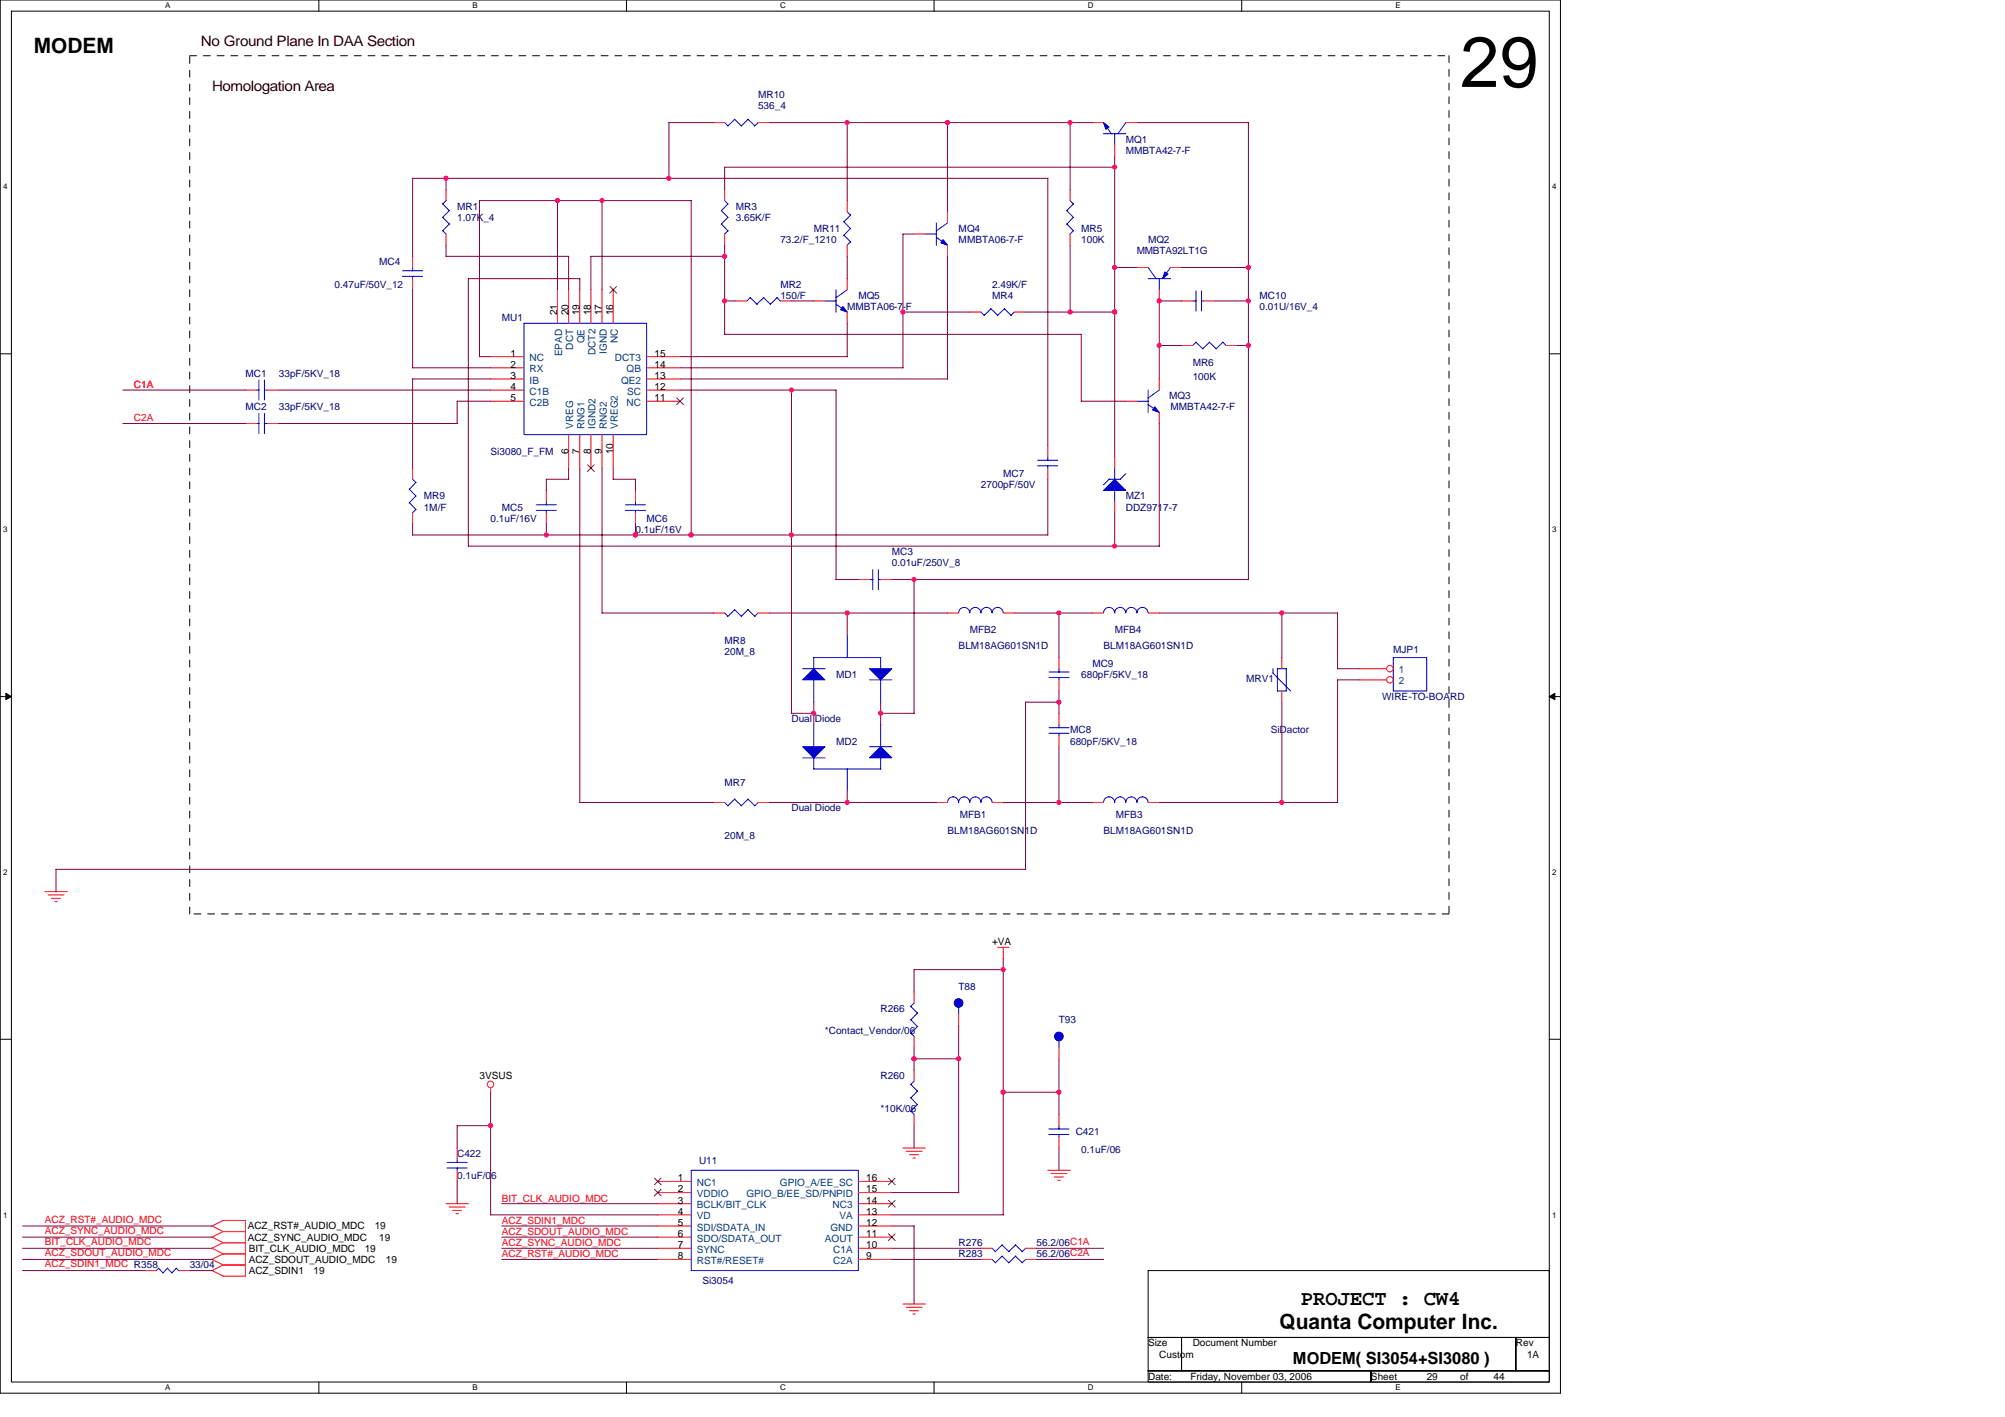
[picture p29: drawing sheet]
<svg xmlns="http://www.w3.org/2000/svg" width="297mm" height="210mm" viewBox="0 0 297 210" stroke-linecap="round" stroke-linejoin="round" font-family="sans-serif">
<defs><g id="words">
<text font-size="10.6" x="216.3" y="12.9">29</text>
<g font-size="3.1">
<text x="5" y="7.9">MODEM</text>
<text x="189.6" y="196.9">Quanta Computer Inc.</text>
<text x="192.7" y="193.3">PROJECT : CW4</text>
</g>
<text font-size="2.5" x="191.6" y="202.1">MODEM( SI3054+SI3080 )</text>
<g font-size="2.1" fill="#400000">
<text x="29.8" y="6.9">No Ground Plane In DAA Section</text>
<text x="31.4" y="13.5">Homologation Area</text>
</g>
<g font-size="1.5" fill="#000080">
<text x="112.3" y="14.5">MR10</text>
<text x="112.3" y="16.2">536_4</text>
<text x="166.8" y="21.1">MQ1</text>
<text x="166.8" y="22.8">MMBTA42-7-F</text>
<text x="67.7" y="31.1">MR1</text>
<text x="67.7" y="32.7">1.07K_4</text>
<text x="109" y="31.1">MR3</text>
<text x="109" y="32.7">3.65K/F</text>
<text x="120.6" y="34.4">MR11</text>
<text x="142" y="34.4">MQ4</text>
<text x="160.2" y="34.4">MR5</text>
<text x="56.2" y="39.3">MC4</text>
<text x="115.6" y="36">73.2/F_1210</text>
<text x="142" y="36">MMBTA06-7-F</text>
<text x="160.2" y="36">100K</text>
<text x="168.4" y="37.7">MMBTA92LT1G</text>
<text x="170.1" y="36">MQ2</text>
<text x="49.6" y="42.6">0.47uF/50V_12</text>
<text x="74.3" y="47.6">MU1</text>
<text x="115.6" y="42.6">MR2</text>
<text x="115.6" y="44.3">150/F</text>
<text x="125.5" y="45.9">MMBTA06-7-F</text>
<text x="127.2" y="44.3">MQ5</text>
<text x="147" y="44.3">MR4</text>
<text x="147" y="42.6">2.49K/F</text>
<text x="186.6" y="44.3">MC10</text>
<text x="186.6" y="45.9">0.01U/16V_4</text>
<text x="36.4" y="55.8">MC1</text>
<text x="41.3" y="55.8">33pF/5KV_18</text>
<text x="173.2" y="59.1">MQ3</text>
<text x="176.7" y="54.2">MR6</text>
<text x="176.7" y="56.3">100K</text>
<text x="36.4" y="60.8">MC2</text>
<text x="41.3" y="60.8">33pF/5KV_18</text>
<text x="173.4" y="60.8">MMBTA42-7-F</text>
<text x="72.7" y="67.4">Si3080_F_FM</text>
<text x="148.6" y="70.7">MC7</text>
<text x="62.8" y="74">MR9</text>
<text x="62.8" y="75.6">1M/F</text>
<text x="72.7" y="77.3">0.1uF/16V</text>
<text x="74.3" y="75.6">MC5</text>
<text x="95.8" y="77.3">MC6</text>
<text x="145.3" y="72.3">2700pF/50V</text>
<text x="166.8" y="74">MZ1</text>
<text x="166.8" y="75.6">DDZ9717-7</text>
<text x="94.1" y="78.9">0.1uF/16V</text>
<text x="132.1" y="82.2">MC3</text>
<text x="132.1" y="83.9">0.01uF/250V_8</text>
<text x="107.4" y="95.4">MR8</text>
<text x="143.7" y="93.8">MFB2</text>
<text x="165.1" y="93.8">MFB4</text>
<text x="107.4" y="97.1">20M_8</text>
<text x="123.9" y="100.4">MD1</text>
<text x="142" y="96.1">BLM18AG601SN1D</text>
<text x="160.2" y="100.4">680pF/5KV_18</text>
<text x="161.8" y="98.7">MC9</text>
<text x="163.5" y="96.1">BLM18AG601SN1D</text>
<text x="184.6" y="101">MRV1</text>
<text x="206.4" y="96.8">MJP1</text>
<text x="117.3" y="107">Dual Diode</text>
<text x="204.8" y="103.7">WIRE-TO-BOARD</text>
<text x="123.9" y="110.3">MD2</text>
<text x="158.5" y="108.6">MC8</text>
<text x="158.5" y="110.3">680pF/5KV_18</text>
<text x="188.3" y="108.6">SiDactor</text>
<text x="107.4" y="116.4">MR7</text>
<text x="107.4" y="124.3">20M_8</text>
<text x="117.3" y="120.2">Dual Diode</text>
<text x="140.4" y="123.5">BLM18AG601SN1D</text>
<text x="142.2" y="121.2">MFB1</text>
<text x="163.5" y="123.5">BLM18AG601SN1D</text>
<text x="165.3" y="121.2">MFB3</text>
<text x="130.5" y="149.9">R266</text>
<text x="142" y="146.6">T88</text>
<text x="122.2" y="153.2">*Contact_Vendor/06</text>
<text x="156.9" y="151.6">T93</text>
<text x="130.5" y="159.8">R260</text>
<text x="130.5" y="164.8">*10K/06</text>
<text x="67.7" y="171.4">C422</text>
<text x="103.6" y="172.4">U11</text>
<text x="159.4" y="168.1">C421</text>
<text x="160.2" y="170.7">0.1uF/06</text>
<text x="67.7" y="174.7">0.1uF/06</text>
<text x="142" y="184.6">R276</text>
<text x="153.6" y="184.6">56.2/06C1A</text>
<text x="28.1" y="187.9">33/04</text>
<text x="104.1" y="190.2">Si3054</text>
<text x="142" y="186.2">R283</text>
<text x="153.6" y="186.2">56.2/06C2A</text>
</g>
<g font-size="1.5">
<text x="82.6" y="46.7" transform="rotate(-90 82.6 46.7)">21</text>
<text x="84.2" y="46.7" transform="rotate(-90 84.2 46.7)">20</text>
<text x="85.9" y="46.7" transform="rotate(-90 85.9 46.7)">19</text>
<text x="87.5" y="46.7" transform="rotate(-90 87.5 46.7)">18</text>
<text x="89.2" y="46.7" transform="rotate(-90 89.2 46.7)">17</text>
<text x="90.8" y="46.7" transform="rotate(-90 90.8 46.7)">16</text>
<text x="75.6" y="52.8">1</text>
<text x="97" y="52.8">15</text>
<text x="75.6" y="54.5">2</text>
<text x="75.6" y="56.1">3</text>
<text x="75.6" y="57.8">4</text>
<text x="75.6" y="59.4">5</text>
<text x="97" y="54.5">14</text>
<text x="97" y="56.1">13</text>
<text x="97" y="57.8">12</text>
<text x="97" y="59.4">11</text>
<text x="84.2" y="67.3" transform="rotate(-90 84.2 67.3)">6</text>
<text x="85.9" y="67.3" transform="rotate(-90 85.9 67.3)">7</text>
<text x="87.5" y="67.3" transform="rotate(-90 87.5 67.3)">8</text>
<text x="89.2" y="67.3" transform="rotate(-90 89.2 67.3)">9</text>
<text x="90.8" y="67.3" transform="rotate(-90 90.8 67.3)">10</text>
<text x="147" y="140">+VA</text>
<text x="71" y="159.8">3VSUS</text>
<text x="100.4" y="176.6">2</text>
<text x="100.4" y="175">1</text>
<text x="100.4" y="178.3">3</text>
<text x="100.4" y="179.9">4</text>
<text x="128.3" y="179.9">13</text>
<text x="128.3" y="178.3">14</text>
<text x="128.3" y="176.6">15</text>
<text x="128.3" y="175">16</text>
<text x="36.7" y="183.8">ACZ_SYNC_AUDIO_MDC</text>
<text x="36.7" y="182.1">ACZ_RST#_AUDIO_MDC</text>
<text x="36.8" y="185.4">BIT_CLK_AUDIO_MDC</text>
<text x="54" y="185.4">19</text>
<text x="55.5" y="182.1">19</text>
<text x="56.2" y="183.8">19</text>
<text x="100.4" y="181.6">5</text>
<text x="100.4" y="183.2">6</text>
<text x="100.4" y="184.9">7</text>
<text x="128.3" y="183.2">11</text>
<text x="128.3" y="184.9">10</text>
<text x="128.3" y="181.6">12</text>
<text x="36.8" y="187.1">ACZ_SDOUT_AUDIO_MDC</text>
<text x="36.8" y="188.7">ACZ_SDIN1</text>
<text x="46.4" y="188.7">19</text>
<text x="57.2" y="187.1">19</text>
<text x="100.4" y="186.5">8</text>
<text x="128.3" y="186.5">9</text>
<text x="170.1" y="199.5">Size</text>
<text x="171.7" y="201.1">Custom</text>
<text x="176.7" y="199.5">Document Number</text>
<text x="224.6" y="199.5">Rev</text>
<text x="226.2" y="201.1">1A</text>
<text x="170.1" y="204.4">Date:</text>
<text x="176.4" y="204.4">Friday, November 03, 2006</text>
<text x="203.1" y="204.4">Sheet</text>
<text x="211.4" y="204.4">29</text>
<text x="216.3" y="204.4">of</text>
<text x="221.3" y="204.4">44</text>
</g>
<g font-size="1.5" fill="#004080">
<text x="78.5" y="53.5">NC</text>
<text x="83.3" y="52.8" transform="rotate(-90 83.3 52.8)">EPAD</text>
<text x="84.9" y="51.8" transform="rotate(-90 84.9 51.8)">DCT</text>
<text x="86.6" y="50.9" transform="rotate(-90 86.6 50.9)">QE</text>
<text x="88.2" y="52.6" transform="rotate(-90 88.2 52.6)">DCT2</text>
<text x="89.9" y="52.5" transform="rotate(-90 89.9 52.5)">IGND</text>
<text x="91.1" y="53.5">DCT3</text>
<text x="91.5" y="50.9" transform="rotate(-90 91.5 50.9)">NC</text>
<text x="78.5" y="55.2">RX</text>
<text x="78.5" y="56.8">IB</text>
<text x="78.5" y="58.5">C1B</text>
<text x="92" y="56.8">QE2</text>
<text x="92.8" y="55.2">QB</text>
<text x="92.9" y="58.5">SC</text>
<text x="78.5" y="60.1">C2B</text>
<text x="84.9" y="63.6" transform="rotate(-90 84.9 63.6)">VREG</text>
<text x="86.6" y="63.6" transform="rotate(-90 86.6 63.6)">RNG1</text>
<text x="88.2" y="63.6" transform="rotate(-90 88.2 63.6)">IGND2</text>
<text x="89.9" y="63.6" transform="rotate(-90 89.9 63.6)">RNG2</text>
<text x="91.5" y="63.6" transform="rotate(-90 91.5 63.6)">VREG2</text>
<text x="92.8" y="60.1">NC</text>
<text x="207.2" y="99.7">1</text>
<text x="207.2" y="101.4">2</text>
<text x="103.2" y="177.3">VDDIO</text>
<text x="103.2" y="175.7">NC1</text>
<text x="103.2" y="179">BCLK/BIT_CLK</text>
<text x="110.6" y="177.3">GPIO_B/EE_SD/PNPID</text>
<text x="115.5" y="175.7">GPIO_A/EE_SC</text>
<text x="123.4" y="179">NC3</text>
<text x="103.2" y="180.6">VD</text>
<text x="103.2" y="182.3">SDI/SDATA_IN</text>
<text x="103.2" y="183.9">SDO/SDATA_OUT</text>
<text x="103.2" y="185.6">SYNC</text>
<text x="122.2" y="183.9">AOUT</text>
<text x="123" y="182.3">GND</text>
<text x="123.4" y="185.6">C1A</text>
<text x="124.4" y="180.6">VA</text>
<text x="103.2" y="187.2">RST#/RESET#</text>
<text x="123.4" y="187.2">C2A</text>
</g>
<g font-size="1.5" fill="#f00">
<text x="19.9" y="57.5">C1A</text>
<text x="19.9" y="62.4">C2A</text>
<text x="74.3" y="178">BIT_CLK_AUDIO_MDC</text>
<text x="6.6" y="184.4">BIT_CLK_AUDIO_MDC</text>
<text x="6.6" y="182.8">ACZ_SYNC_AUDIO_MDC</text>
<text x="6.6" y="181.1">ACZ_RST#_AUDIO_MDC</text>
<text x="74.3" y="184.6">ACZ_SYNC_AUDIO_MDC</text>
<text x="74.3" y="182.9">ACZ_SDOUT_AUDIO_MDC</text>
<text x="74.3" y="181.3">ACZ_SDIN1_MDC</text>
<text x="6.6" y="186.1">ACZ_SDOUT_AUDIO_MDC</text>
<text x="6.6" y="187.7">ACZ_SDIN1_MDC R358</text>
<text x="74.3" y="186.2">ACZ_RST#_AUDIO_MDC</text>
</g>
<g font-size="1.2">
<text x="24.5" y="1.2">A</text>
<text x="70" y="1.2">B</text>
<text x="115.6" y="1.2">C</text>
<text x="161.2" y="1.2">D</text>
<text x="206.7" y="1.2">E</text>
<text x=".5" y="28.1">4</text>
<text x="230" y="28.1">4</text>
<text x=".5" y="78.8">3</text>
<text x="230" y="78.8">3</text>
<text x=".5" y="129.6">2</text>
<text x="230" y="129.6">2</text>
<text x=".5" y="180.4">1</text>
<text x="230" y="180.4">1</text>
<text x="24.5" y="205.9">A</text>
<text x="70" y="205.9">B</text>
<text x="115.6" y="205.9">C</text>
<text x="161.2" y="205.9">D</text>
<text x="206.7" y="205.9">E</text>
</g>
</g></defs>
<path d="M0 0h231.2v206.4h-231.2zM1.7 1.7h227.8v203h-227.8z" fill="none" stroke="#000" stroke-width=".15"/>
<g fill="#fff">
<path d="M24.5 .2h.7v1.3h-.7z"/>
<path d="M24.5 204.9h.7v1.3h-.7z"/>
</g>
<path d="M47.2 0v1.7M47.2 204.7v1.7" fill="none" stroke="#000" stroke-width=".15"/>
<g fill="#fff">
<path d="M70 .2h.8v1.3h-.8z"/>
<path d="M70 204.9h.8v1.3h-.8z"/>
</g>
<path d="M92.8 0v1.7M92.8 204.7v1.7" fill="none" stroke="#000" stroke-width=".15"/>
<g fill="#fff">
<path d="M115.6 .2h.8v1.3h-.8z"/>
<path d="M115.6 204.9h.8v1.3h-.8z"/>
</g>
<path d="M138.4 0v1.7M138.4 204.7v1.7" fill="none" stroke="#000" stroke-width=".15"/>
<g fill="#fff">
<path d="M161.2 .2h.8v1.3h-.8z"/>
<path d="M161.2 204.9h.8v1.3h-.8z"/>
</g>
<path d="M184 0v1.7M184 204.7v1.7" fill="none" stroke="#000" stroke-width=".15"/>
<g fill="#fff">
<path d="M206.7 .2h.8v1.3h-.8z"/>
<path d="M206.7 204.9h.8v1.3h-.8z"/>
<path d="M.5 27h.6v1.3h-.6z"/>
<path d="M230 27h.6v1.3h-.6z"/>
<path d="M.5 77.8h.6v1.3h-.6z"/>
<path d="M230 77.8h.6v1.3h-.6z"/>
</g>
<path d="M0 52.4h1.7M229.5 52.4h1.7" fill="none" stroke="#000" stroke-width=".15"/>
<g fill="#fff">
<path d="M.5 128.6h.6v1.3h-.6z"/>
<path d="M230 128.6h.6v1.3h-.6z"/>
</g>
<path d="M0 103.2h1.7M229.5 103.2h1.7" fill="none" stroke="#000" stroke-width=".15"/>
<path d="M.9 102.7l.8 .5-.8 .5zM229.5 103.2l.9-.5v1z" fill="#000" stroke="#000" stroke-width=".15"/>
<g fill="#fff">
<path d="M.5 179.3h.6v1.3h-.6z"/>
<path d="M230 179.3h.6v1.3h-.6z"/>
</g>
<path d="M0 153.9h1.7M229.5 153.9h1.7M170.1 188.2h59.4v9.9h-59.4zM170.1 198.1h4.9v5h-4.9zM175 198.1h49.6v5h-49.6zM224.6 198.1h4.9v5h-4.9zM170.1 203.1h33v1.6h-33zM203.1 203.1h26.4v1.6h-26.4z" fill="none" stroke="#000" stroke-width=".15"/>
<path d="M28.1 8.3h186.6M214.7 8.3v127.1M28.1 135.4v-127.1M214.7 135.4h-186.6" fill="none" stroke="#000" stroke-width=".15" stroke-dasharray="1 1 1 1 1 1 1 1"/>
<g fill="none" stroke="#f00" stroke-width=".15">
<path d="M105.7 18.2h1.7M112.3 18.2h1.7M161.8 18.2h1.7M166.8 18.2h1.6M61.1 38v1.6M66.1 28.1v1.6M66.1 34.7v1.6M107.4 28.1v1.6M107.4 34.7v1.6M125.5 29.7v1.7M125.5 36.3v1.7M135.4 34.7h1.7"/>
<path d="M140.4 31.4v1.6M140.4 36.3v1.7M158.5 28.1v1.6M158.5 34.7v1.6M165.1 21.5v1.6M168.4 39.6h1.7M173.4 39.6h1.6M36.4 57.8h1.6M39.7 57.8h1.6M61.1 41.3v1.6M72.7 52.8h4.9M72.7 54.5h4.9"/>
<path d="M72.7 56.1h4.9M72.7 57.8h4.9M72.7 59.4h4.9M82.6 42.9v5M84.2 42.9v5M85.9 42.9v5M87.5 42.9v5M89.2 42.9v5M90.8 42.9v5M95.8 52.8h5M95.8 54.5h5M95.8 56.1h5"/>
<path d="M95.8 57.8h5M95.8 59.4h5M109 44.6h1.7M115.6 44.6h1.7M120.6 44.6h1.6M125.5 41.3v1.6M125.5 46.2v1.7M143.7 46.2h1.6M150.3 46.2h1.6M166.8 59.4h1.6M171.7 42.9v1.7M171.7 56.1v1.7"/>
<path d="M175 44.6h1.7M175 51.2h1.7M178.3 44.6h1.7M181.6 51.2h1.7M36.4 62.7h1.6M39.7 62.7h1.6M61.1 69.3v1.7M61.1 75.9v1.7M80.9 72.6v1.7M80.9 75.9v1.7M84.2 64.4v4.9M85.9 64.4v4.9"/>
<path d="M87.5 64.4v4.9M89.2 64.4v4.9M90.8 64.4v4.9M94.1 72.6v1.7M94.1 75.9v1.7M155.2 66v1.7M155.2 69.3v1.7M165.1 67.7v1.6M165.1 74.3v1.6M171.7 61.1v1.6M105.7 90.8h1.7M112.3 90.8h1.7"/>
<path d="M127.2 85.9h1.6M130.5 85.9h1.6M140.4 90.8h1.6M148.6 90.8h1.7M156.9 97.4v1.7M161.8 90.8h1.7M170.1 90.8h1.6M189.9 97.4v1.7M201.5 99.1h3.9M105.7 118.9h1.7M112.3 118.9h1.7M130.5 107.3h.1"/>
<path d="M130.5 104h.1M138.7 118.9h1.7M147 118.9h1.6M156.9 100.7v1.7M156.9 105.7v1.6M156.9 109v1.6M161.8 118.9h1.7M170.1 118.9h1.6M189.9 102.4v1.6M201.5 100.7h3.9M6.6 132.1h3.4M7.1 132.6h2.4"/>
<path d="M7.6 133.1h1.4M8.1 133.6h.4M135.4 146.9v1.7M135.4 153.5v1.7M135.4 158.5v1.6M142 150.2v1.7M147.8 140.3h1.7M148.6 140.3v1.7M156.9 155.2v1.6M66.1 178.3h3.3M66.6 178.8h2.3M67.1 179.3h1.3"/>
<path d="M67.6 179.8h.3M67.7 170.1v1.6M67.7 173.4v1.6M72.7 161.1v.7M97.4 178.3h5M97.4 176.7h5M97.4 175h5M97.4 180h5M127.2 178.3h4.9M127.2 176.7h4.9M127.2 175h4.9M127.2 180h4.9"/>
<path d="M133.8 170.1h3.3M134.3 170.5h2.3M134.7 171h1.4M135.3 171.5h.3M135.4 165.1v1.7M155.2 173.4h3.4M155.7 173.8h2.4M156.2 174.3h1.3M156.7 174.8h.4M156.9 165.1v1.7M156.9 168.4v1.7M21.5 188.2h1.7"/>
<path d="M26.5 188.2h1.6M31.4 183.2l1.7 .9-1.7 .8M31.4 184.9l1.7 .8M31.4 186.5l1.7 .9-1.7 .8M31.4 188.2l1.7 .8M31.4 181.6l1.7 .8h3.3M33 180.8h3.4v8.3M33 184.1h3.4M33 185.7h3.4M33 187.4h3.4M33 189h3.4M33.1 180.8l-1.7 .8"/>
<path d="M33.1 182.4l-1.7 .9M33.1 185.7l-1.7 .9M97.4 186.6h5M97.4 181.6h5M97.4 183.3h5M97.4 184.9h5M127.2 186.6h4.9M127.2 181.6h4.9M127.2 183.3h4.9M127.2 184.9h4.9M133.8 193.2h3.3M134.3 193.7h2.3"/>
<path d="M134.7 194.2h1.4M135.3 194.6h.3M145.3 186.6h1.7M145.3 184.9h1.7M151.9 186.6h1.7M151.9 184.9h1.7"/>
<circle cx="205.9" cy="99" r=".48"/>
<circle cx="205.9" cy="100.7" r=".48"/>
<circle cx="72.7" cy="160.6" r=".48"/>
</g>
<g fill="none" stroke="#00f" stroke-width=".15">
<path d="M107.3 18.1l.5 .5M108.8 17.7l1 .9M108.8 17.7l-1 1M111.8 18.6l-1-.9-1 1M112.3 18.2l-.5 .5M163.5 18.1l1.2 1.7M163.5 19.8h3.3M165.1 19.8v1.7M166.8 18.2l-1.2 1.6M61.1 39.6v.5M65.6 34.2l.5 .5M65.6 32.2l1 1"/>
<path d="M65.6 30.2l1 1M66.1 29.7l-.5 .5M66.6 33.2l-1 1M66.6 31.2l-1 1M106.9 31.2l1 1M106.9 33.2l1 1M107.4 29.7l.5 .5-1.1 1M107.8 32.2l-1 1M107.8 34.2l-.5 .5M125 32.9l1 1M125 34.8l1 1.1M125.5 31.4l.5 .5"/>
<path d="M126 31.9l-1 1M126 33.8l-1 1.1M126 35.8l-.5 .5M137.1 34.7h1.6M138.7 35.2l1.7 1.1M138.7 33v3.3M140.4 33l-1.7 1.2M158 31.2l1 1M158 33.2l1 1M158.5 29.7l.5 .5-1 1M159 32.2l-1 1M159 34.2l-.5 .5"/>
<path d="M170.1 39.6l1.2 1.7M173.4 39.6l-1.2 1.7M38 57.8h.4M38.4 56.3v3M39.2 57.8h.5M39.2 56.3v3M59.6 40.1h3M59.6 40.9h3M61.1 40.9v.4M77.6 47.9h18.2v16.5h-18.2zM110.7 44.6l.5-.5 1 1 1-1 .9 1M115.1 44.1l.5 .5"/>
<path d="M115.1 44.1l-1 1M122.2 44.6h1.7M123.9 45.1l1.6 1.1M123.9 42.9v3.3M125.5 42.9l-1.7 1.2M145.3 46.2l.5 .5M146.8 45.7l1 1M146.8 45.7l-1 1M148.8 45.7l1 1M148.8 45.7l-1 1M150.3 46.2l-.5 .5M168.4 59.4h1.7"/>
<path d="M170.1 41.3h3.3M170.1 59.9l1.7 1.2M170.1 57.8v3.3M171.7 41.3v1.6M171.7 57.8l-1.6 1.2M176.7 44.6h.5M177.2 50.7l1 1M177.2 43.1v3M177.2 50.7l-.5 .5M178 44.6h.3M178 43.1v3M179.2 50.7l1 1"/>
<path d="M179.2 50.7l-1 1M181.2 50.7l.5 .5M181.2 50.7l-1 1M38 62.7h.4M38.4 61.2v3M39.2 62.7h.5M39.2 61.2v3M61.1 71l.5 .5M61.6 71.5l-1 1 1 1-1 1 1 1M61.6 75.5l-.5 .5M79.4 74.8h3M79.4 75.6h3"/>
<path d="M80.9 74.3v.5M80.9 75.6v.3M92.6 74.8h3M92.6 75.6h3M94.1 74.3v.5M94.1 75.6v.3M153.7 68.2h3M153.7 69h3M155.2 67.7v.5M155.2 69v.3M164.3 71h1.7M164.3 71l-.8 .8"/>
<path d="M165.1 69.3v1.7M165.1 72.6v1.7M166.8 70.1l-.8 .9M107.3 90.8l.5 .5M108.8 90.3l1 1 1-1M108.8 90.3l-1 1M110.8 90.3l1 1 .5-.5M118.9 99.1h3.3M120.6 99.1v-1.7h9.9v1.7M125.5 94.1v3.3M128.8 85.9h.5M129.3 84.4v3"/>
<path d="M130.1 85.9h.4M130.1 84.4v3M142 90.8a.83 .83 0 0 1 .9-.8 .83 .83 0 0 1 .8 .8 .83 .83 0 0 1 .8-.8 .83 .83 0 0 1 .8 .8 .83 .83 0 0 1 .9-.8 .83 .83 0 0 1 .8 .8 .83 .83 0 0 1 .8-.8 .83 .83 0 0 1 .8 .8M155.4 99.5h3M156.9 99.1v.5M163.5 90.8a.83 .83 0 0 1 .8-.8 .83 .83 0 0 1 .8 .8 .83 .83 0 0 1 .9-.8 .83 .83 0 0 1 .8 .8 .83 .83 0 0 1 .8-.8 .83 .83 0 0 1 .8 .8 .83 .83 0 0 1 .9-.8 .83 .83 0 0 1 .8 .8M188.6 99.7l2.6 2.7M188.6 99v.7M189.2 99.1h1.4M189.2 99.1v3.3h1.4M190.6 99v3.4M206.4 97.4h5v5h-5z"/>
<path d="M107.3 118.9l.5 .5M108.8 118.4l1 1 1-1 1 1 .5-.5M108.8 118.4l-1 1M118.9 112.3h3.3M120.6 112.2l-.1 1.7h10v-1.7M120.6 100.7v3.3M120.6 107.3v3.3M125.5 113.9v3.3M128.8 110.6h3.3M128.8 100.7h3.3M130.5 100.7v3.3M130.5 107.3v3.3"/>
<path d="M140.4 118.9a.83 .83 0 0 1 .8-.9 .83 .83 0 0 1 .8 .9 .83 .83 0 0 1 .9-.9 .83 .83 0 0 1 .8 .9 .83 .83 0 0 1 .8-.9 .83 .83 0 0 1 .8 .9 .83 .83 0 0 1 .9-.9 .83 .83 0 0 1 .8 .9M155.4 107.8h3M155.4 108.6h3M155.4 100.4h3M156.9 100.4v.3M156.9 107.3v.5M156.9 108.6v.4M163.5 118.9a.83 .83 0 0 1 .8-.9 .83 .83 0 0 1 .8 .9 .83 .83 0 0 1 .9-.9 .83 .83 0 0 1 .8 .9 .83 .83 0 0 1 .8-.9 .83 .83 0 0 1 .8 .9 .83 .83 0 0 1 .9-.9 .83 .83 0 0 1 .8 .9M134.9 151l1 1.1M134.9 149.1l1 1M135.4 148.6l-.5 .5M135.9 152l-1 1 .5 .5"/>
<path d="M135.9 150.1l-1 1M142 149.2v1M156.9 154.2v1M66.2 172.2h3M66.2 173h3M67.7 171.7v.5M67.7 173v.4M102.4 173.4h24.8v14.8h-24.8zM134.9 164.6l.5 .5M134.9 162.6l1 1M135.4 160.1l-.5 .5 1 1M135.9 163.6l-1 1"/>
<path d="M135.9 161.6l-1 1M155.4 167.2h3M155.4 168.1h3M156.9 166.8v.5M156.9 168v.4M23.5 187.9l.7 .7M23.5 187.9l-.3 .3M24.8 187.9l.7 .7M24.8 187.9l-.7 .7M26.1 187.9l.4 .3M26.1 187.9l-.6 .7M147 186.5l.5 .5"/>
<path d="M147 184.9l.5 .5M148.4 186.1l1.1 .9M148.5 186.1l-1.1 1M150.4 186.1l1 .9M150.4 186.1l-1 1M151.4 185.4l-1-1-1 1-1-1-1 1M151.9 186.6l-.5 .5M151.9 184.9l-.5 .5"/>
</g>
<g fill="#00f" stroke="#00f" stroke-width=".15">
<path d="M165.1 71l1.7 1.6h-3.3z" fill-rule="evenodd"/>
<path d="M118.9 110.6h3.3l-1.6 1.7z" fill-rule="evenodd"/>
<path d="M130.5 110.6l1.6 1.7h-3.3z" fill-rule="evenodd"/>
<path d="M172.6 40.3l.5 .3-.9 .7z" fill-rule="evenodd"/>
<path d="M139.7 35.5l.7 .8-1-.3z" fill-rule="evenodd"/>
<path d="M124.9 45.4l.6 .8-1-.3z" fill-rule="evenodd"/>
<path d="M171.1 60.3l.6 .8-1-.4z" fill-rule="evenodd"/>
<path d="M163.5 18.2l.8 .6-.5 .4z" fill-rule="evenodd"/>
<path d="M120.6 99.1l1.6 1.6h-3.3z" fill-rule="evenodd"/>
<path d="M128.8 99.1h3.3l-1.6 1.6z" fill-rule="evenodd"/>
<circle cx="142" cy="148.6" r=".65"/>
<circle cx="156.9" cy="153.5" r=".65"/>
</g>
<g fill="none" stroke="#804000" stroke-width=".15">
<path d="M90.4 42.4l1 1M91.3 42.4l-1 1M100.3 58.9l1 1M101.2 58.9l-1 1M87.1 68.9l1 .9M88 68.9l-1 .9M97 176.2l1 1M97 174.5l1 1M97.9 176.2l-1 1M97.9 174.5l-1 1M131.6 177.8l1 1M131.6 174.5l1 1"/>
<path d="M132.6 177.8l-1 1M132.6 174.5l-1 1M131.6 182.8l1 1M132.6 182.8l-1 1"/>
</g>
<g fill="none" stroke="#800040" stroke-width=".15">
<path d="M105.7 18.2h-6.6v8.2M113.9 18.2h47.9M125.5 18.1v11.6M140.4 18.1v13.3M158.5 18.1v10M168.4 18.2h16.6v67.7M66.1 38h18.2M66.1 26.4v1.7M66.1 36.3v1.7M71 29.7h31.4v49.5M71 29.7v23.1M82.6 29.7v13.2"/>
<path d="M84.2 38v4.9M89.2 29.7v13.2M107.4 36.3v13.3M107.4 38h-19.9v4.9M125.5 38v3.3M135.4 34.7h-1.6v19.8M140.4 38v18.2M155.2 26.4v39.7M155.3 26.4h-94.2v11.6M158.5 36.3v9.9M165.1 39.6h3.4M165.1 23.1v44.6"/>
<path d="M165.2 24.8h-57.8v3.3M175 39.6h10M18.2 57.8h18.2M41.3 57.8h31.4M61.1 54.5h11.6M61.1 42.9v11.6M71 52.8h1.7M72.7 59.4h-5v3.4l-26.4-.1M72.7 56.1h-11.6v13.3M85.9 41.3v1.6M85.9 41.3h-16.5v39.6M100.7 57.8h23.2v28.1h3.3"/>
<path d="M100.8 54.5h33M100.8 56.1h39.6M100.8 52.8h24.7M107.4 44.6h1.6M107.4 49.5h52.8M117.3 44.6h3.3M117.3 57.8v47.9M125.5 47.9v5M133.8 46.2h9.9M151.9 46.2h13.3M160.2 49.5v9.9h6.6M171.7 51.2h3.4"/>
<path d="M175.1 44.6h-3.4v11.6M180 44.6h5M183.3 51.2h1.7M18.2 62.7h18.2M80.9 77.6v1.6M84.2 69.3v1.7M84.3 71h-3.4v1.7M85.9 69.3v49.6h19.8M89.2 69.3v21.5h16.5M90.8 69.3v1.7h3.4M94.1 71v1.7M94.1 77.6v1.6"/>
<path d="M155.2 71v8.2h-94.1v-1.6M165.1 75.9v5M171.7 62.7v18.2M69.4 80.9h102.4M114 90.8h26.4M125.5 90.8v3.3M132.1 85.9h52.9M135.4 85.9v19.8M150.3 90.8h11.6M156.9 90.8v6.6M171.7 90.8h26.5M189.9 90.8v6.6"/>
<path d="M198.2 90.8v8.3h3.3M114 118.9h24.7M117.2 105.7h3.4M120.6 104v3.3M125.5 117.2v1.7M130.5 104v3.3M130.5 105.7h4.9M148.6 118.9h13.3M156.9 102.4v3.3M156.9 110.6v8.3M156.9 104h-5v24.8M171.7 118.9h26.5"/>
<path d="M189.9 104v14.9M201.5 100.7h-3.3v18.2M152 128.8h-143.7v3.3M135.4 156.8h6.6M135.4 155.2v3.3M142 151.9v24.8h-9.9M148.6 142v38M148.7 143.6h-13.3v3.4M156.9 156.8v8.3M67.7 175v3.3M72.7 161.8v18.2h24.8M72.7 166.8h-5v3.3"/>
<path d="M74.3 178.3h23.2M132.1 180h16.6M135.4 166.8v3.3M148.6 161.8h8.3M156.9 170.1v3.3M3.3 186.6h28.1M3.3 184.9h28.1M3.3 181.6h28.1M3.3 188.2h18.2M3.3 183.3h28.1M28.1 188.2h3.3M74.3 186.6h23.2"/>
<path d="M74.3 184.9h23.2M74.3 181.6h23.2M74.3 183.3h23.2M132.1 186.6h13.2M132.1 184.9h13.2M132.1 181.6h3.3M135.4 181.6v11.6M153.6 186.6h9.9M153.6 184.9h9.9"/>
</g>
<g fill="#f0f" stroke="#f0f" stroke-width=".15">
<circle cx="135.4" cy="156.8" r=".33"/>
<circle cx="72.7" cy="166.7" r=".33"/>
<circle cx="148.6" cy="161.8" r=".33"/>
<circle cx="148.6" cy="143.6" r=".33"/>
<circle cx="156.9" cy="161.8" r=".33"/>
<circle cx="142" cy="156.8" r=".33"/>
<circle cx="94.1" cy="79.2" r=".33"/>
<circle cx="80.9" cy="79.2" r=".33"/>
<circle cx="102.4" cy="79.2" r=".33"/>
<circle cx="125.5" cy="90.8" r=".33"/>
<circle cx="158.5" cy="18.2" r=".33"/>
<circle cx="189.9" cy="90.8" r=".33"/>
<circle cx="107.3" cy="38" r=".33"/>
<circle cx="107.3" cy="44.6" r=".33"/>
<circle cx="165.1" cy="80.9" r=".33"/>
<circle cx="156.9" cy="104" r=".33"/>
<circle cx="89.2" cy="29.7" r=".33"/>
<circle cx="184.9" cy="51.2" r=".33"/>
<circle cx="130.5" cy="105.7" r=".33"/>
<circle cx="171.7" cy="44.6" r=".33"/>
<circle cx="171.7" cy="51.2" r=".33"/>
<circle cx="156.9" cy="90.8" r=".33"/>
<circle cx="133.8" cy="46.2" r=".33"/>
<circle cx="117.2" cy="79.2" r=".33"/>
<circle cx="125.5" cy="118.9" r=".33"/>
<circle cx="82.6" cy="29.7" r=".33"/>
<circle cx="66.1" cy="26.4" r=".33"/>
<circle cx="99.1" cy="26.4" r=".33"/>
<circle cx="120.5" cy="105.7" r=".33"/>
<circle cx="165.1" cy="39.6" r=".33"/>
<circle cx="165.1" cy="46.2" r=".33"/>
<circle cx="156.9" cy="118.9" r=".33"/>
<circle cx="189.9" cy="118.9" r=".33"/>
<circle cx="184.9" cy="39.6" r=".33"/>
<circle cx="184.9" cy="44.6" r=".33"/>
<circle cx="140.4" cy="18.2" r=".33"/>
<circle cx="125.5" cy="18.2" r=".33"/>
<circle cx="158.5" cy="46.2" r=".33"/>
<circle cx="117.2" cy="57.8" r=".33"/>
<circle cx="135.4" cy="85.8" r=".33"/>
<circle cx="165.1" cy="24.8" r=".33"/>
</g>
<use href="#words"/>
</svg>
